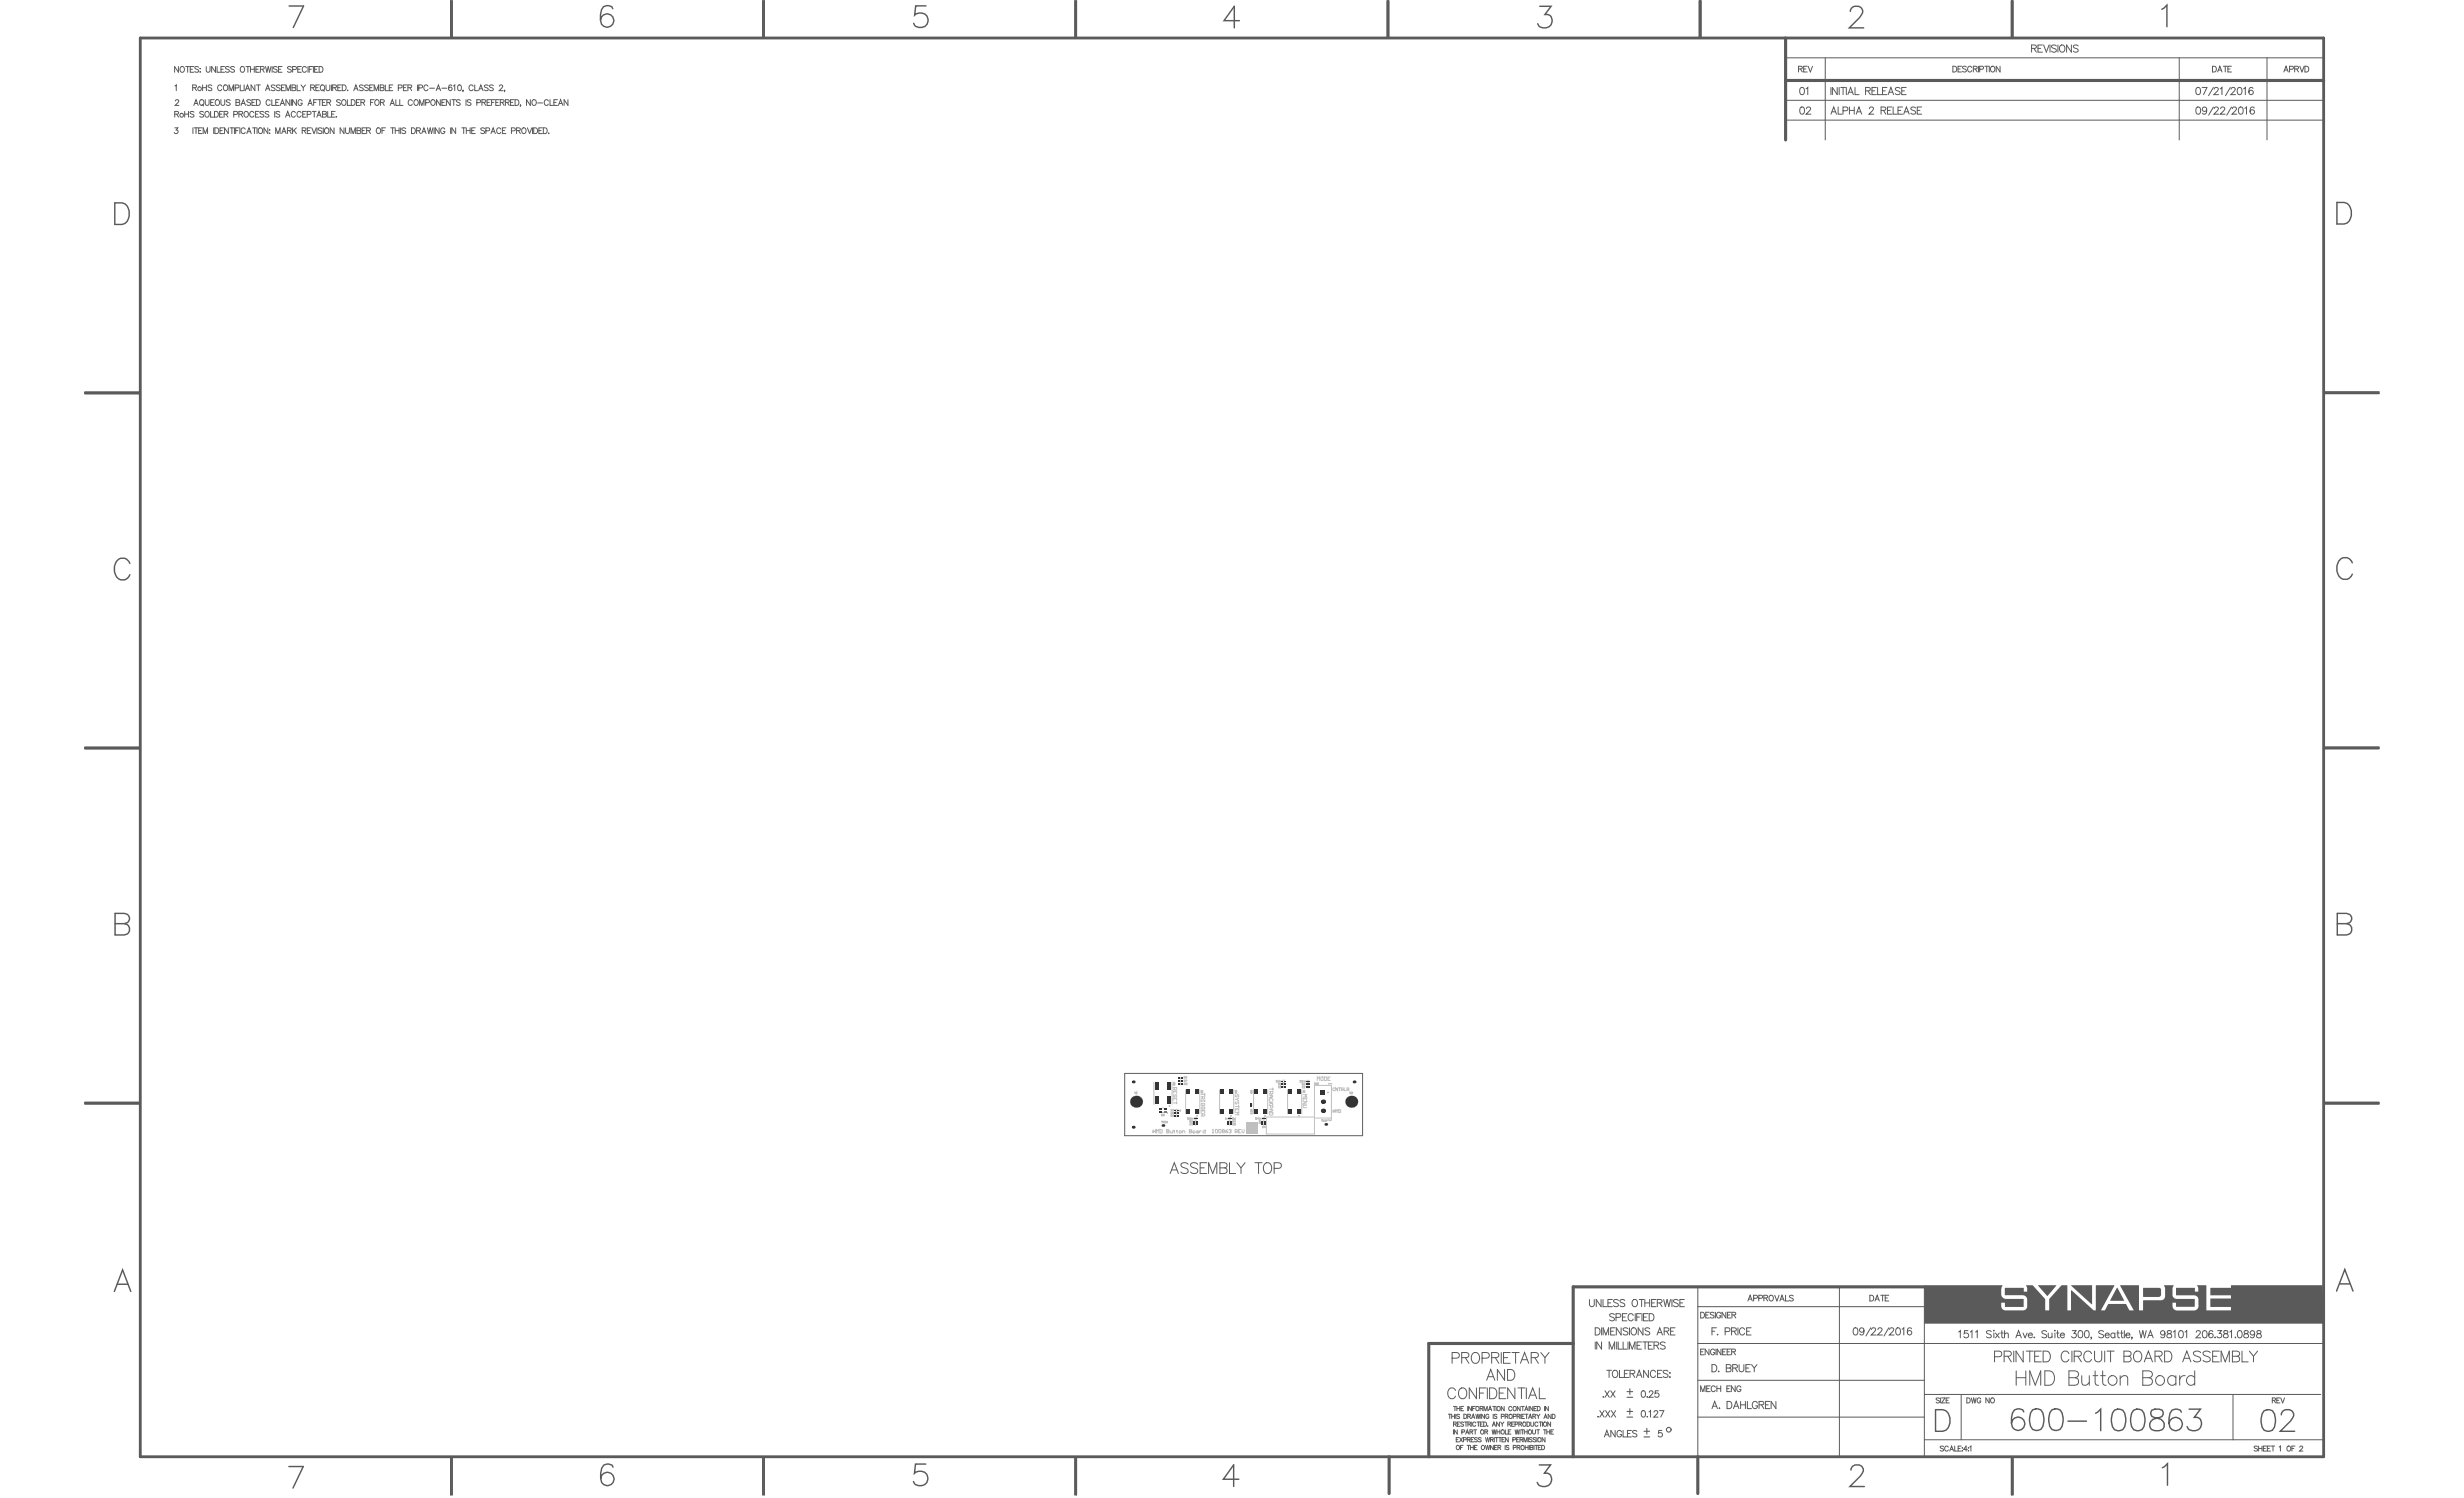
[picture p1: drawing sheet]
<svg xmlns="http://www.w3.org/2000/svg" width="2896mm" height="1761mm" viewBox="0 0 2896 1761" stroke-linecap="round" stroke-linejoin="round" font-family="sans-serif">
<path d="M1465 1320h13v13h-13z" fill="#c0c0c0"/>
<g fill="none" stroke="#c0c0c0" stroke-width="1.18">
<path d="M1356 1272v26M1377 1272v26M1379 1278h4v2l-2 1-1-3M1379 1272v2l1-2 1 1v1M1379 1274v2l1-1v-1h1v2M1380 1280l-1 1M1388 1266v2M1388 1270v2M1388 1273v2M1392 1267l1-1v-1h-1v2M1392 1271h1v-1l-1-1v2M1392 1274h1v-1h-1v2"/>
<path d="M1392 1267h1M1392 1271h1M1392 1274l1 1M1394 1269h1l-1 2M1394 1273a1 1 0 0 1 1 1 1 1 0 0 1 0 1h-1zM1394 1274h1M1395 1265l-1 1 1 1-1-1M1496 1279v3v-2h-4M1500 1270h1v2h-1zM1502 1270l1 2h-1M1503 1275l1-1v-1h-1v2M1503 1275h1"/>
<path d="M1504 1270l1 1-1 1zM1504 1277h-1v2l1-1M1505 1277v2M1505 1274v1M1505 1270v2M1507 1270h3M1507 1272h3M1508 1273v2M1508 1277v2M1528 1270h1v2h-1zM1530 1270h1l-1 2h1M1530 1275l2-1-1-1h-1v2"/>
<path d="M1531 1275h1M1532 1277h-2l1 2 1-1M1532 1277h2l-2 2h2M1533 1270l1 1-1 1zM1534 1274h-1v-1l1 1v1h-2M1534 1270v2M1536 1270h3M1536 1272h3M1537 1274v2M1537 1277v2M1545 1276h20v38h-20zM1546 1273h-1l1 1v1l-1-1"/>
<path d="M1547 1273v2l1-1v1v-2M1548 1270v-4l2 1 1-1v4M1549 1273l1 2h-1M1553 1266l2 1-1 3-2-1zM1557 1266l2 1v3h-2zM1561 1268h1M1562 1273v1h3l-1-1M1563 1266h-2v4h2M1569 1279h-2v2h2M1572 1279v3l-2-3v3M1573 1279h2h-1v3M1580 1279v3h2"/>
<path d="M1334 1286v-2h1v2M1336 1284l1 2h-1M1379 1285v-3h4v3M1379 1294v-3h4v3M1379 1287v2h2l1-2h1l-1 2M1381 1282v2M1381 1291v1M1383 1295v3v-2h-4M1393 1281v28M1410 1281v28M1412 1289h4l-1 3-2-1v-2M1412 1282v1l1-1v1"/>
<path d="M1413 1291l-1 1M1413 1284v1l-1-1v1M1414 1298v2h-2v-3h3h1l-1 3M1416 1285v3v-2h-4M1416 1293v2v-1h-4v-1v2M1433 1281v28M1450 1281v28M1452 1285h2l-1-1v1M1452 1292h2M1452 1282v1l1-1v1M1452 1287v2h2l1-2h1l-1 2M1452 1295v1v2l2-1 1-2 1 1-1 2"/>
<path d="M1456 1291l-2 1 2 2M1456 1299v3v-2h-4M1470 1299h2M1470 1282v1l1-1h1l-1 1M1470 1284v1h2l-1-1M1473 1281v28M1490 1281v28M1492 1283h4v2l-2 1-1-3M1492 1287h3l1 2-1 1h-3h2v-3M1492 1300h4v2h-2l-1-2M1493 1294l-1-1 1-2h2l1 1-1 2M1493 1284l-1 2"/>
<path d="M1496 1295h-4h1l3 3-2-2-2 2M1513 1281v28M1530 1281v28M1532 1284h1M1532 1287h4l-2 1 2 1h-4M1532 1295h4l-4 3h4M1532 1294v-3h4v3M1532 1282v1l1-1v1M1534 1291v1M1536 1299l-4 1v2h4M1577 1281l2-1-1-1h-1v3M1578 1281l1 1"/>
<path d="M1583 1281l2-1v-1h-2v3M1584 1281l1 1M1586 1286v-2h1h1v2M1588 1284h2l-2 2h2M1365 1318h1v2M1365 1310h1v2h-1zM1366 1308h1M1366 1302h1M1367 1319h1v-1h-1v2M1368 1310h-1v1h1v1l-1-1M1369 1318l1 2h-1M1372 1318l-1 1 1 1v-1h-1"/>
<path d="M1376 1304h2l-1 2h-1zM1376 1309h1l1-1-2-1v2M1377 1309h1M1377 1311h-1v1h1M1378 1304h2l-2 2M1379 1310l-1 1 1 1v-1h-1M1380 1307h-2v1h2l-1 1h-1M1381 1307h3M1381 1304h3M1383 1308v2M1383 1311v2M1386 1305v1"/>
<path d="M1386 1305h2v1zM1396 1314h1v2h-1zM1398 1314h1v2l-1-1M1398 1318h1l1-1h-2v2M1399 1318l1 1M1400 1317h2l-2 2h2M1401 1314l1 1-1 1zM1402 1314v2M1404 1316h3M1404 1314h3M1405 1317v2M1412 1308v-3h4v3"/>
<path d="M1412 1309h4v2l-2 1-1-3M1413 1311l-1 1M1414 1305v1M1414 1302v2l-2-1v-2h3l1 1-1 2M1441 1314l1 1-1 1zM1442 1314v2M1444 1316h3M1444 1314h3M1445 1317v2M1449 1319h1v-1l-1-1v2M1449 1314h1v2h-1zM1449 1319h1"/>
<path d="M1452 1307h4l-1 2 1 1h-4M1452 1306v-3h4v3M1452 1318h-1l1-1v2M1452 1314l-1 1 1 1v-1h-1M1454 1303v2M1470 1304h2l-1 2v-1v-1M1470 1306v1l1-1M1470 1308h1l1 1h-2zM1471 1305l-1 1M1476 1314h1v2h-1zM1479 1315h-1l1-1v2M1480 1317h2v1l-1 1-1-2"/>
<path d="M1480 1319v2l1-1v1v-2M1480 1318v1M1480 1314l2 1-2 1zM1482 1314v2M1484 1316h3M1484 1314h3M1485 1317v2M1492 1304h3l1 1-1 2h-3h2v-3M1492 1308h4v2l-3 1zM1544 1313h-56v20h57v-18M1553 1316h2h-1v2M1555 1318h1l1-1-2-1v2"/>
<path d="M1557 1317l1 1h-1M1559 1316h1l-1 2M1562 1315v2l1-1 1 1v-2M1567 1304v4v-2h2v-2v4M1570 1308v-4l1 1 1-1v4M1574 1304l2 1-1 3h-1zM1355 1328v4v-2h3v-2v4M1359 1332v-4l2 1 1-1v4M1363 1328h3l-1 4h-2zM1371 1328h3l-1 2h-2h3l-1 2h-2zM1375 1329l1 3h2v-3M1380 1328l-1 1h2h-1l1 3"/>
<path d="M1383 1328v1h1h-1l1 3M1387 1329l2 1-1 2-2-1zM1390 1332v-3l3 1v2M1398 1328h3l-1 2h-2h3l-1 2h-2zM1400 1321h-2l1 1h1M1400 1321h2l-1 1h-1M1403 1329l2 1-1 2-2-1zM1405 1321v2M1406 1329l2 1v2h-2v-1v-1h2M1410 1329v3v-2l2-1M1416 1328v4h-2v-2l2-1M1425 1328h1v4h-1"/>
<path d="M1429 1328h2l-1 4-2-1zM1433 1328h2l-1 4-2-1zM1437 1330h1M1437 1328h2l-1 4-2-1zM1443 1328l-3 2 1 2h1l1-2h-3M1444 1328h1h2l-1 2h1l-1 2-2-1M1445 1321v2M1450 1321h-1v1h1M1452 1330h2v-2h-2v4M1452 1321h-1v1h1v1l-1-1M1453 1330l1 2M1456 1330h1"/>
<path d="M1458 1328h-2v4h2M1460 1328v2l1 2 1-2v-2M1485 1324h-1v2l1-1M1485 1321v2M1487 1325h-1l1-1v2"/>
<circle cx="1374" cy="1300" r=".4"/>
<circle cx="1561" cy="1284" r=".4"/>
<circle cx="1372" cy="1308" r=".3"/>
<circle cx="1407" cy="1312" r=".4"/>
<circle cx="1447" cy="1312" r=".4"/>
<circle cx="1487" cy="1312" r=".4"/>
<circle cx="1527" cy="1312" r=".4"/>
</g>
<path d="M1322 1262h279v73h-279z" fill="none" stroke="#5a5a5a" stroke-width="1.18"/>
<g fill="#5a5a5a">
<path d="M2488 1514h1l7 15h-16z"/>
<path d="M2396 1511h21l-11 12z"/>
<path d="M2434 1511h25v22z"/>
<path d="M2519 1514h19l2 2v7l-3 1h-18z"/>
<path d="M2262 1511h91l-1 4v6a6 6 0 0 0 5 6h21v9h-21l-1-5h-4v4a5 5 0 0 0 6 5h20a5 5 0 0 0 5-5v-8a5 5 0 0 0-6-5h-21v-8h22l1 4h4l-1-4-1-3h8l15 16v13h4l1-13 14-16h7v29h4l1-23 26 23h2l1-29h21l-16 29h5l4-7h21l4 7h5l-16-29h22v29h5v-12h21a5 5 0 0 0 5-4v-10l-1-3h11l-2 3v9a5 5 0 0 0 5 4h21v9h-21l-1-5h-4v4a5 5 0 0 0 6 5h20a5 5 0 0 0 5-6v-7a5 5 0 0 0-5-4l-21-1v-8h21l1 4h4v-4l-2-3h11v29h29v-4h-24v-10h24v-3l-24-1v-8h24v-3h108l1 45h-469z"/>
</g>
<g fill="none" stroke="#5a5a5a" stroke-width="1.18">
<path d="M2388 57l5-1v-1v-1l-5-1v8M2391 57l2 4M2395 57h3M2400 53h-5v8h5M2402 53l3 8 3-8M2409 53v8M2417 54l-2-1-4 1 1 2 4 2 1 1v1l-2 1-4-1M2419 53v8M2422 53a4 4 0 0 1 5 4 4 4 0 0 1-5 4l-2-3 1-3zM2435 53v8l-6-8v8M2442 54l-2-1-3 1 1 2 4 2v1v1l-2 1-3-1M210 78v7l-5-7v7"/>
<path d="M213 79a3 3 0 0 1 4 3 3 3 0 0 1-4 3l-1-3zM218 78h5M221 78v7M228 78h-4v7h4M233 79l-1-1-3 1 1 2 3 2v1l-1 1-3-1M242 78v5l2 2 3-1v-6M253 78v7l-4-7v7M255 78v7h4M264 78h-4v7h4M270 79l-2-1-3 1 1 2 4 2v1l-2 1-3-1M276 79l-2-1-3 1 1 2 4 2v1l-2 1-3-1M284 79a3 3 0 0 1 4 3 3 3 0 0 1-4 3l-2-3z"/>
<path d="M289 78h5M291 78v7M294 78v7M299 78v7M305 78h-4v7h4M312 78l2 7 1-7 2 7 2-7M320 78v7M326 79l-2-1-3 1 1 2 4 2v1l-2 1-3-1M331 78h-4v7h4M342 79l-1-1-3 1 1 2 3 2v1l-1 1-3-1M354 78h-4v7h4M360 80a2.5 2.5 0 0 0-3-2 2.5 2.5 0 0 0-2 3v1a2.5 2.5 0 0 0 2 3 2.5 2.5 0 0 0 3-2"/>
<path d="M362 78v7M368 78h-5v7M368 78v7M374 78h-4v7h4M375 78h2a4 4 0 0 1 3 4 4 4 0 0 1-3 3h-2zM2100 68h-1h632M2124 78h-4v7h4M2125 78l3 7 2-7M2145 68v96M2295 78h2a4 4 0 0 1 3 3 4 4 0 0 1-3 4h-2zM2305 78h-4v7h4M2311 79l-2-1-2 1v1l4 3v1l-2 1-2-1"/>
<path d="M2317 79a2.5 2.5 0 0 0-2-1 2.5 2.5 0 0 0-2 2v2a2.5 2.5 0 0 0 2 3 2.5 2.5 0 0 0 2-2M2325 78v7M2333 78h4M2335 78v7M2338 78v7M2341 78a3 3 0 0 1 4 3 3 3 0 0 1-4 3l-2-2zM2351 78v7l-5-7v7M2561 68v96M2600 78h3a4 4 0 0 1 2 3 4 4 0 0 1-2 4h-3zM2613 78h5M2615 78v7M2623 78h-5v7h5"/>
<path d="M2664 68v96M2703 78l3 7 2-7M2709 78h2a4 4 0 0 1 3 3 4 4 0 0 1-3 4h-2zM224 81h2M235 80v1zM235 84v1zM238 100v7M243 100v7M260 81h2M282 100v7h4M287 100v7M294 81h5"/>
<path d="M300 100v7l-5-7v7M301 81h2M301 100h5M304 100v7M306 81h4v-2l-4-1v7M308 81l3 4M327 81h3M335 100h-4v7h4M344 82l4-1v-2l-4-1v7M349 100v7h4M350 81h3M354 100l2 3v4"/>
<path d="M359 100l-3 3M363 81h3M370 81h2M375 100h-4v7h4M383 100v5l2 2 2-1 1-6M390 100v7M401 100h-4v7h4M402 100h3a4 4 0 0 1 2 3 4 4 0 0 1-2 4h-3zM439 100h-5v7h5M453 100v7h4M462 100h-5v7h5M478 100h-4v7h4"/>
<path d="M491 100v7M558 100v7h4M2114 81h4v-2l-4-1v7M2116 81l2 4M2120 81h2M2301 81h3M2319 81h4v-2l-4-1v7M2322 81l2 4M2327 81h4v-2l-4-1v7M2606 85l3-7 3 7M2607 82h4M2618 81h3"/>
<path d="M2684 85l3-7 2 7M2685 82h3M2691 81h4v-2l-4-1v7M2697 81h4v-2l-4-1v7M2699 81l2 4M206 101l1-1v7M206 119l1-2 3 1-1 3-3 3h4M226 103h4l1-3h-5v7M229 103l2 4M235 118l1-1a3 3 0 0 1 4 4 3 3 0 0 1-4 3l-1-3zM238 103h5M241 117v5l2 2 2-1 1-6"/>
<path d="M249 101l-2-1-3 1 1 1 4 3v1l-2 1-3-1M252 117h-4v7h4M254 118v-1a3 3 0 0 1 4 4 3 3 0 0 1-4 3l-1-3zM260 117v5l2 2 2-1v-6M261 101a2.5 2.5 0 0 0-3-1 2.5 2.5 0 0 0-2 2v2a2.5 2.5 0 0 0 2 3 2.5 2.5 0 0 0 3-2M264 100a3 3 0 0 1 4 3 3 3 0 0 1-4 3l-1-2zM269 107v-7l3 7 2-7v7M271 118l-2-1-3 1 1 2 4 2v1l-2 1-3-1M276 103h4l1-3h-5v7M288 107l3-7 2 7M289 104h4M295 118l-2-1-3 1 1 2 4 2v1l-2 1-3-1"/>
<path d="M300 117h-4v7h4M301 117h3a4 4 0 0 1 2 4 4 4 0 0 1-2 3h-3zM312 107l3-7 2 7M313 104h3M318 119a2.5 2.5 0 0 0-3-2 2.5 2.5 0 0 0-2 3v1a2.5 2.5 0 0 0 2 3 2.5 2.5 0 0 0 3-2M319 117v7h4M323 101l-1-1-3 1v1l4 3v1l-1 1-3-1M328 117h-4v7h4M329 101l-1-1-3 1v1l4 3v1l-1 1-3-1M331 103h2M336 107v-7l3 7 2-7v7M341 117v7l-5-7v7"/>
<path d="M342 117v7M346 103l1-1v-2h-4v7h3l2-2-1-1-4-1M348 117v7l-4-7v7M355 119a2.5 2.5 0 0 0-3-2 2.5 2.5 0 0 0-2 3v1a2.4 2.4 0 0 0 3 3 2.4 2.4 0 0 0 2-3h-2M365 103h4v-3h-4v7M367 103l3 4M371 103h3M373 117h-4v7M374 117h4M376 117v7M378 100a3 3 0 0 1 4 3 3 3 0 0 1-4 3l-2-2zM379 105l2 2"/>
<path d="M383 117h-4v7h4M391 103h4v-3h-4v7M393 103l2 4M397 103h3M400 118l-2-1-2 1v2l4 2v1l-2 1-2-1M402 118l1-1a3 3 0 0 1 4 4 3 3 0 0 1-4 3l-1-3zM408 117v7h4M409 106v1zM413 117h2a4 4 0 0 1 2 4 4 4 0 0 1-2 3h-2zM416 107l2-7 3 7M417 104h3M423 117h-4v7h4"/>
<path d="M427 101l-2-1-3 1 1 1 4 3v1l-2 1-3-1M433 101l-2-1-3 1 1 1 4 3v1l-2 1-3-1M434 103h3M440 117h-4v7M440 107v-7l2 7 3-7v7M441 118l1-1a3 3 0 0 1 4 4 3 3 0 0 1-4 3l-2-3zM450 103l1-1v-2h-4v7h3l1-2v-1l-4-1M457 103h3M465 117v7h4M468 103h4v-3h-4v7M470 117v7h4M474 103h3"/>
<path d="M479 103h4l1-3h-5v7M482 103l2 4M485 119a2.5 2.5 0 0 0-3-2 2.5 2.5 0 0 0-2 3v1a2.5 2.5 0 0 0 2 3 2.5 2.5 0 0 0 3-2M487 118l1-1a3 3 0 0 1 4 4 3 3 0 0 1-4 3l-2-3zM492 103h4v-3h-4v7M503 101a2.5 2.5 0 0 0-3-1 2.5 2.5 0 0 0-2 2v2a2.5 2.5 0 0 0 2 3 2.5 2.5 0 0 0 3-2M505 104h6M507 118l1-1a3 3 0 0 1 4 4 3 3 0 0 1-4 3l-2-3zM513 107l2-7 3 7M514 104h3M517 117l1 7-5-7v7M519 104h6"/>
<path d="M524 117h-5v7h5M529 117v7l-4-7v7M531 117h5M531 101v-1a3 3 0 0 0-4 3 3 3 0 0 0 2 4 2.1 2.1 0 0 0 2-2 2.1 2.1 0 0 0-2-3 2.1 2.1 0 0 0-2 2M533 101l1-1v7M533 117v7M539 100a3 3 0 0 1 4 3 3 3 0 0 1-3 4l-2-2v-2zM541 118l-2-1-3 1 1 2 4 2v1l-2 1-3-1M544 106v2M548 117v7M554 118l-2-1-3 1 1 2 4 2v1l-2 1-3-1M556 101a2.5 2.5 0 0 0-3-1 2.5 2.5 0 0 0-2 2v2a2.5 2.5 0 0 0 2 3 2.5 2.5 0 0 0 3-2"/>
<path d="M563 107l2-7 3 7M564 104h3M574 101l-2-1-3 1 1 1 4 3v1l-2 1-3-1M577 117h-5v7h5M580 101l-2-1-3 1 1 1 4 3v1l-2 1-3-1M582 117h-4v7M587 117h-4v7h4M587 101l1-1 3 1-1 2-3 4h4M593 106v2M604 117h-4v7h4M605 117h3a4 4 0 0 1 2 4 4 4 0 0 1-2 3h-3zM623 117v7l-4-7v7"/>
<path d="M626 118v-1a3 3 0 0 1 4 4 3 3 0 0 1-4 3l-1-3zM644 119a2.5 2.5 0 0 0-2-2 2.5 2.5 0 0 0-2 3v1a2.5 2.5 0 0 0 2 3 2.5 2.5 0 0 0 2-2M646 117v7h4M655 117h-4v7h4M668 117v7l-5-7v7M2100 118h-1h632M2116 103a2.7 2.7 0 0 1 4 1l1 2a4 4 0 0 1-3 5 5 5 0 0 1-2-8zM2123 104l2-1v8M2152 103v8M2159 103v8l-5-8v8M2162 103v8M2163 103h6"/>
<path d="M2166 103v8M2170 103v8M2172 111l3-8 3 8M2173 108h4M2180 103v8h5M2193 107l4-1 1-1v-1l-5-1v8M2195 107l3 4M2200 107h3M2205 103h-5v8h5M2207 103v8h5M2213 107h3M2218 103h-5v8h5"/>
<path d="M2219 111l3-8 4 8M2220 108h4M2233 104l-2-1-3 1v2l4 2 1 1v1l-2 1-3-1M2235 107h3M2240 103h-5v8h5M2582 103a2.7 2.7 0 0 1 4 1v2a4 4 0 0 1-3 5 5 5 0 0 1-1-8zM2588 103h6l-4 8M2601 103l-5 9M2602 105l2-2h2l1 1-1 3-4 4h6M2609 104l2-1v8M2621 103l-5 9M2622 105l2-2h1l2 1-1 3-4 4h6"/>
<path d="M2631 103a2.7 2.7 0 0 1 4 1v2a4 4 0 0 1-3 5 5 5 0 0 1-1-8zM2637 104l2-1v8M2648 104v-1a2.7 2.7 0 0 0-4 1 5 5 0 0 0 2 7 2.6 2.6 0 0 0 2-2 2.6 2.6 0 0 0-2-3 2.6 2.6 0 0 0-3 2M205 134h4l1-2-5-1v7M208 134l2 4M217 131v7M217 134h5M222 131v7M228 124l2-7 3 7M228 132l-2-1-3 1 1 2 4 2v1l-2 1-3-1M229 122h3M237 123l2 2"/>
<path d="M239 132l-1-1-3 1v2l4 2v1l-1 1-3-1M241 132l1-1a3 3 0 0 1 4 3 3 3 0 0 1-4 3l-1-2zM247 131v7h4M248 120h2M252 131h2a4 4 0 0 1 3 3 4 4 0 0 1-3 4h-2zM258 134h3M262 131h-4v7h4M263 134h4l1-2-5-1v7M266 134l2 4M275 134h4v-2l-4-1v7M280 120h2v-2l-5-1v7h3l2-1v-2l-5-1M281 134h4v-2l-4-1v7"/>
<path d="M283 134l2 4M283 124l3-7 3 7M284 122h4M287 132l1-1a3 3 0 0 1 4 3 3 3 0 0 1-4 3l-1-2zM296 120h3M298 133a2.5 2.5 0 0 0-3-2 2.5 2.5 0 0 0-2 3v1a2.5 2.5 0 0 0 2 3 2.5 2.5 0 0 0 3-2M300 134h3M304 131h-4v7h4M310 132l-2-1-2 1v2l4 2v1l-2 1-2-1M316 132l-2-1-2 1v2l4 2v1l-2 1-2-1M323 131v7M324 120h3"/>
<path d="M329 132l-2-1-3 1 1 2 4 2v1l-2 1-3-1M329 124l3-7 3 7M330 122h4M336 138l2-7 3 7M337 135h3M347 133a2.5 2.5 0 0 0-3-2 2.5 2.5 0 0 0-2 3v1a2.5 2.5 0 0 0 2 3 2.5 2.5 0 0 0 3-2M354 133a2.5 2.5 0 0 0-3-2 2.5 2.5 0 0 0-2 3v1a2.5 2.5 0 0 0 2 3 2.5 2.5 0 0 0 3-2M356 134h2M360 131h-4v7h4M361 134h4v-2l-4-1v7M362 124l2-7 3 7M363 122h3"/>
<path d="M367 131h5M369 120h2M369 131v7M372 138l3-7 3 7M373 135h4M379 120h2M379 134h3l2 1-1 2-4 1v-7l4 1v2h-1M384 120h4v-2l-4-1v7M385 131v7h4M386 120l3 4M390 134h2M394 131h-4v7h4"/>
<path d="M395 137v1zM419 120h2M424 120h4v-2l-4-1v7M426 120l3 4M436 120h2M447 120h4v-2l-4-1v7M449 120l3 4M459 124l2-7 3 7M459 122h4M493 124v-7l3 7 2-7v7M500 121l4-1v-2l-4-1v7M519 120h3"/>
<path d="M560 121l4-1 1-2-5-1v7M566 120h4l1-2-5-1v7M569 120l2 4M572 120h3M578 120h2M583 120h2M588 120h4v-2l-4-1v7M590 120l3 4M594 120h4v-2l-4-1v7M596 120l3 4M600 120h3M612 124h-1h1l-1 1"/>
<path d="M632 121h6M651 120h3M656 124l3-7 2 7M657 122h3M2116 126a2.7 2.7 0 0 1 4 1l1 2a4 4 0 0 1-3 5 5 5 0 0 1-2-8zM2123 128l2-2h1l2 1-1 3-4 4h5M2152 134l3-8 3 8M2153 131h4M2160 126v8h5M2166 130h5l1-1-1-2-5-1v8M2174 126v8M2174 130h5"/>
<path d="M2179 126v8M2182 134l3-8 3 8M2183 131h4M2197 128l2-2h1l2 1-1 3-4 4h5M2211 130l5-1v-1v-1l-5-1v8M2214 130l2 4M2218 130h4M2224 126h-6v8h6M2225 126v8h5M2231 130h3M2236 126h-5v8h5M2237 134l4-8 3 8"/>
<path d="M2239 131h4M2251 127l-2-1-3 1 1 2 4 2v1v1l-2 1-3-1M2253 130h4M2259 126h-6v8h6M2582 126a2.7 2.7 0 0 1 4 1v2a4 4 0 0 1-3 5 5 5 0 0 1-1-8zM2594 129a2.6 2.6 0 0 1-4 2 2.6 2.6 0 0 1-1-4 2.6 2.6 0 0 1 4 0l1 2a4 4 0 0 1-4 5l-1-1M2601 126l-5 9M2602 128l2-2h2l1 1-1 3-4 4h6M2610 128l2-2h1l2 1-1 3-4 4h5M2623 126l-6 9M2624 128l1-2h2l2 1-2 3-4 4h6M2632 126a2.7 2.7 0 0 1 4 1v2a4 4 0 0 1-3 5 5 5 0 0 1-1-8z"/>
<path d="M2638 127l2-1v8M2649 127v-1a2.7 2.7 0 0 0-4 1 5 5 0 0 0 2 7 2.6 2.6 0 0 0 3-2 2.6 2.6 0 0 0-3-3 2.6 2.6 0 0 0-2 2M205 150h4l-2 3a2.2 2.2 0 0 1 2 3 2.2 2.2 0 0 1-4 0M227 150v7M228 150h5M230 150v7M233 153h3M238 150h-5v7h5M239 157v-7l2 7 3-7v7M251 150v7M253 150h2a4 4 0 0 1 2 4 4 4 0 0 1-2 3h-2zM259 153h2"/>
<path d="M263 150h-4v7h4M268 150v7l-4-7v7M270 150h5M273 150v7M276 150v7M277 153h3M281 150h-4v7M282 150v7M288 152a2.5 2.5 0 0 0-3-2 2.5 2.5 0 0 0-2 3v1a2.5 2.5 0 0 0 2 3 2.5 2.5 0 0 0 3-2M290 157l3-7 2 7M291 155h3M297 150h4"/>
<path d="M299 150v7M302 150v7M305 151a3 3 0 0 1 4 3 3 3 0 0 1-4 3l-1-3zM315 150v7l-5-7v7M317 153h.1M317 156v1zM324 157v-7l3 7 2-7v7M331 157l3-7 2 7M332 155h3M338 153h4v-2l-4-1v7M340 153l2 4M344 150v7"/>
<path d="M345 153l3 4M348 150l-4 5M355 153h4v-2l-4-1v7M357 153l3 4M361 153h3M365 150h-4v7h4M367 150l2 7 3-7M373 150v7M378 151l-1-1-3 1 1 2 3 2v1l-1 1-3-1M380 150v7M383 151a3 3 0 0 1 4 3 3 3 0 0 1-4 3l-2-3zM393 150v7l-5-7v7"/>
<path d="M404 150v7l-4-7v7M406 150v5l2 2 2-1 1-6M413 157v-7l2 7 3-7v7M420 153h2l2 2-1 2h-3v-7l4 1v1l-2 1M426 153h2M430 150h-4v7h4M431 153h4v-2l-4-1v7M433 153l2 4M444 151a3 3 0 0 1 3 3 3 3 0 0 1-3 3l-2-3zM449 153h3M453 150h-4v7M459 150h5"/>
<path d="M461 150v7M465 153h4M465 150v7M469 150v7M471 150v7M477 151l-2-1-3 1 1 2 4 2v1l-2 1-3-1M484 150h2a4 4 0 0 1 2 4 4 4 0 0 1-2 3h-2zM490 153h4v-2l-4-1v7M492 153l2 4M496 157l2-7 3 7M497 155h3M502 150l2 7 2-7 1 7 2-7"/>
<path d="M510 150v7M516 150v7l-4-7v7M523 152a2.5 2.5 0 0 0-3-2 2.5 2.5 0 0 0-2 3v1a2.4 2.4 0 0 0 2 3 2.4 2.4 0 0 0 3-3h-2M530 150v7M536 150v7l-5-7v7M543 150h4M545 150v7M548 153h5M548 150v7M553 150v7M554 153h3M559 150h-5v7h5"/>
<path d="M570 151l-2-1-3 1 1 2 4 2v1l-2 1-3-1M571 154l4-1v-2l-4-1v7M577 157l3-7 2 7M578 155h3M589 152a2.5 2.5 0 0 0-3-2 2.5 2.5 0 0 0-2 3v1a2.5 2.5 0 0 0 2 3 2.5 2.5 0 0 0 3-2M590 153h3M595 150h-5v7h5M601 154l4-1v-2l-4-1v7M607 153h4v-2l-4-1v7M609 153l3 4M614 151a3 3 0 0 1 4 3 3 3 0 0 1-4 3l-1-3zM620 150l2 7 3-7"/>
<path d="M626 150v7M627 150h3a4 4 0 0 1 2 4 4 4 0 0 1-2 3h-3zM633 153h3M637 150h-4v7h4M639 150h2a4 4 0 0 1 2 4 4 4 0 0 1-2 3h-2zM645 156v1zM2099 141h632M1375 1379l5-12 5 12M1377 1375h6M1396 1368a5 5 0 0 0-4-2 5 5 0 0 0-4 4l1 1 5 2a3 3 0 0 1 2 3 3 3 0 0 1-1 3 6 6 0 0 1-7-2M1408 1368a5 5 0 0 0-5-2 5 5 0 0 0-4 4l1 1 5 2a3 3 0 0 1 3 3 3 3 0 0 1-2 3 6 6 0 0 1-7-2M1411 1373h4"/>
<path d="M1418 1367h-7v12h7M1420 1379v-12l5 12 5-12v12M1434 1373h5a3 3 0 0 1 3 3 3 3 0 0 1-3 3h-5v-12h7a2.9 2.9 0 0 1 0 5l-2 1M1445 1367v12h7M1454 1367l5 6v6M1463 1367l-4 6M1475 1367h8M1479 1367v12M1486 1368a5 5 0 0 1 5-1 5 5 0 0 1 4 4 6 6 0 0 1-2 6 6 6 0 0 1-6 2 8 8 0 0 1-1-11zM1498 1373h5a3 3 0 0 0 3-3 3 3 0 0 0-3-3h-5v12M1995 1513v199M2162 1513v199"/>
<path d="M2262 1513v199M1868 1527v6a2.8 2.8 0 0 0 3 3 2.8 2.8 0 0 0 3-3v-6M1882 1527v9l-6-9v9M1884 1527v9h5M1890 1531h3M1895 1527h-5v9h5M1902 1529l-2-2-4 2 1 2 4 1 1 1v2l-2 1-4-1M1910 1529l-2-2-4 2 1 2 4 1 1 1v2l-2 1-4-1M1919 1529l1-1a4 4 0 0 1 5 4 4 4 0 0 1-5 3l-2-2zM1927 1527h5M1929 1527v9M1933 1531h6"/>
<path d="M1933 1527v9M1939 1527v9M1941 1531h3M1946 1527h-5v9h5M1948 1531h5v-1v-2l-5-1v9M1951 1531l2 5M1955 1527l2 9 2-9 2 9 2-9M1965 1527v9M1972 1529l-2-2-3 2 1 2 4 1v1v2l-2 1-3-1M1974 1531h4M1980 1527h-6v9h6M1995 1536h267"/>
<path d="M2054 1529l3-7 2 7M2055 1527h4M2061 1526h4v-3l-4-1v7M2067 1526h4v-3l-4-1v7M2073 1526l4-1v-2l-4-1v7M2075 1526l3 3M2080 1523a3 3 0 0 1 4 3 3 3 0 0 1-4 3l-1-2zM2086 1522l2 7 3-7M2092 1529l2-7 3 7M2093 1527h3M2099 1522v7h3M2108 1523l-2-1-3 1 1 2 4 2v1l-2 1-3-1"/>
<path d="M2198 1522h2a4 4 0 0 1 2 4 4 4 0 0 1-2 3h-2zM2204 1529l2-7 3 7M2205 1527h3M2210 1522h5M2213 1522v7M2216 1526h2M2220 1522h-4v7h4M1897 1545l-2-1-3 1 1 2 4 2v1v1l-2 1-3-1M1899 1548h5l1-1v-2l-6-1v8M1907 1548h3M1912 1544h-5v8h5M1920 1546a3 3 0 0 0-4-2 3 3 0 0 0-3 3v2a3 3 0 0 0 3 3 3 3 0 0 0 4-2"/>
<path d="M1922 1544v8M1924 1548h3M1929 1544h-5v8M1930 1544v8M1932 1548h3M1937 1544h-5v8h5M1938 1544h3a5 5 0 0 1 3 4 5 5 0 0 1-3 4h-3zM1999 1542h2a4 4 0 0 1 2 4 4 4 0 0 1-2 3h-2zM2005 1546h2M2009 1542h-4v7h4M2015 1543l-2-1-3 1 1 2 4 2v1l-2 1-3-1M2016 1542v7"/>
<path d="M2022 1544a2.5 2.5 0 0 0-2-2 2.5 2.5 0 0 0-2 3v2a2.4 2.4 0 0 0 2 2 2.4 2.4 0 0 0 2-2h-1M2028 1542v7l-4-7v7M2030 1546h3M2034 1542h-4v7h4M2036 1546l3-1 1-2-4-1v7M2038 1546l2 3M1875 1561h3a5 5 0 0 1 3 4 5 5 0 0 1-3 4h-3zM1875 1577v9M1882 1577v9l-5-9v9M1882 1561v8M1884 1569v-8l3 8 4-8v8M1893 1565h3"/>
<path d="M1898 1561h-5v8h5M1900 1577v9M1902 1577v9h5M1905 1561v8l-5-8v8M1908 1577v9h4M1913 1562l-2-1-3 1v2l4 1 1 2v1l-2 1-3-1M1913 1577v9M1915 1561v8M1918 1562l1-1a4 4 0 0 1 5 4 4 4 0 0 1-5 4l-2-3zM1929 1577h-5v9h5M1931 1577h5M1931 1561v8l-6-8v8"/>
<path d="M1933 1577v9M1939 1562l-2-1-4 1 1 2 4 1 1 2v1l-2 1-4-1M1943 1577h-6v9h6M1947 1569l4-8 3 8M1949 1566h4M1956 1565l5-1 1-1-1-2h-5v8M1957 1579l-2-2-4 2 1 2 4 1 1 1v2l-2 1-4-1M1959 1565l3 4M1963 1565h4M1969 1561h-6v8h6M1995 1579h736M2012 1565h3"/>
<path d="M2017 1561h-5v8M2019 1568v1zM2028 1565h4l1-2v-2h-5v8M2035 1565l5-1 1-1-1-2h-5v8M2038 1565l3 4M2043 1561v8M2050 1563a3 3 0 0 0-3-2 3 3 0 0 0-3 3v2a3 3 0 0 0 3 3 3 3 0 0 0 3-2M2053 1565h3M2058 1561h-5v8h5M2179 1561a2.7 2.7 0 0 1 4 1l1 2a4 4 0 0 1-4 5 5 5 0 0 1-1-8zM2191 1563a2.6 2.6 0 0 1-4 3 2.6 2.6 0 0 1-1-4 2.6 2.6 0 0 1 4 0l1 1a4 4 0 0 1-3 6l-2-1M2199 1561l-6 9"/>
<path d="M2200 1563l1-2h2l1 1-1 3-4 4h6M2207 1563l2-2h1l2 1-1 3-4 4h5M2220 1561l-6 9M2221 1563l1-2h2l2 1-2 3-4 4h6M2229 1561a2.7 2.7 0 0 1 4 1l1 2a4 4 0 0 1-4 5 5 5 0 0 1-1-8zM2236 1562l2-1v8M2247 1562l-1-1a2.7 2.7 0 0 0-4 1 5 5 0 0 0 2 7 2.6 2.6 0 0 0 3-2 2.6 2.6 0 0 0-2-3 2.6 2.6 0 0 0-3 2M2302 1566l2-2v8M2313 1564h-4v4a3 3 0 0 1 4 0 3 3 0 0 1-1 4 3 3 0 0 1-4-1M2316 1566l2-2v8M2322 1566l2-2v8M2340 1565l-2-1-3 1 1 2 4 2v1v1l-2 1-3-1"/>
<path d="M2343 1564h.1M2343 1567v5M2345 1567l5 5M2350 1567l-5 5M2352 1567h2M2353 1564v7v1h2M2356 1568l2-1h2v5M2356 1564v8M2369 1572l3-8 4 8M2370 1570h4M2378 1567l2 5 2-5M2384 1569h5a2.7 2.7 0 0 0-3-2 2.7 2.7 0 0 0-3 3 2.7 2.7 0 0 0 3 2l3-1"/>
<path d="M2391 1572h.1M2405 1565l-2-1-3 1 1 2 4 2v1v1l-2 1-3-1M2407 1567l1 5h2l2-1M2412 1567v5M2415 1567v5M2415 1564h.1M2417 1567h3M2418 1564v7l1 1h1M2421 1569h5a2.7 2.7 0 0 0-3-2 2.7 2.7 0 0 0-2 3 2.7 2.7 0 0 0 2 2l3-1M2436 1564h4l-2 3a2.8 2.8 0 0 1 2 5 2.8 2.8 0 0 1-5-1M2443 1564a2.7 2.7 0 0 1 5 2v2a4 4 0 0 1-3 4 5 5 0 0 1-2-8zM2451 1564a2.7 2.7 0 0 1 4 2v2a4 4 0 0 1-3 4 5 5 0 0 1-1-8z"/>
<path d="M2458 1572h-1h1l-1 2M2472 1565l-2-1-3 1v2l4 2 1 1v1l-2 1-3-1M2474 1569h5a2.7 2.7 0 0 0-3-2 2.7 2.7 0 0 0-2 3 2.7 2.7 0 0 0 2 2l3-1M2486 1568a2.7 2.7 0 0 0-4 0 2.7 2.7 0 0 0 0 4 2.7 2.7 0 0 0 4-1M2486 1567v5M2488 1567h3M2489 1564v7v1h2M2492 1567h3M2494 1564v7v1h2M2497 1564v8M2499 1569h4a2.7 2.7 0 0 0-3-2 2.7 2.7 0 0 0-2 3 2.7 2.7 0 0 0 3 2l2-1M2506 1572h-1h1l-1 2"/>
<path d="M2514 1564l2 8 2-8 2 8 3-8M2524 1572l3-8 4 8M2525 1570h4M2544 1567a2.6 2.6 0 0 1-3 2 2.6 2.6 0 0 1-1-4 2.6 2.6 0 0 1 4 0v2a4 4 0 0 1-3 5l-1-1M2548 1564v3l2 1a2.4 2.4 0 0 1 2 2 2.4 2.4 0 0 1-2 2h-2l-1-1a4 4 0 0 1 5-4v-2a3 3 0 0 0-4-1zM2554 1566l2-2v8M2562 1564a2.7 2.7 0 0 1 4 2v2a4 4 0 0 1-3 4 5 5 0 0 1-1-8zM2568 1566l2-2v8M2581 1566l2-2h1l2 2-1 2-4 4h5M2590 1564a2.7 2.7 0 0 1 4 2v2a4 4 0 0 1-3 4 5 5 0 0 1-1-8zM2601 1565l-1-1a2.7 2.7 0 0 0-4 2 5 5 0 0 0 2 6 2.6 2.6 0 0 0 3-2 2.6 2.6 0 0 0-2-3 2.6 2.6 0 0 0-3 3M2603 1572h1z"/>
<path d="M2606 1564h5l-3 3a2.9 2.9 0 0 1 3 5 2.8 2.8 0 0 1-5-1M2614 1564v3l2 1a2.4 2.4 0 0 1 3 2 2.4 2.4 0 0 1-2 2h-3l-1-1a4 4 0 0 1 5-4v-2a3 3 0 0 0-4-1zM2621 1566l2-2v8M2627 1572h.1M2631 1564a2.7 2.7 0 0 1 4 2v2a4 4 0 0 1-3 4 5 5 0 0 1-1-8zM2638 1564v3l2 1a2.4 2.4 0 0 1 3 2 2.4 2.4 0 0 1-2 2h-3l-1-1a4 4 0 0 1 5-4v-2a3 3 0 0 0-4-1zM2650 1567a2.6 2.6 0 0 1-4 2 2.6 2.6 0 0 1-1-4 2.6 2.6 0 0 1 4 0l1 2a4 4 0 0 1-3 5l-2-1M2653 1564v3l2 1a2.4 2.4 0 0 1 3 2 2.4 2.4 0 0 1-2 2h-3l-1-1a4 4 0 0 1 5-4v-2a3 3 0 0 0-4-1zM1707 1596h5a3 3 0 0 0 3-3 3 3 0 0 0-3-3h-5v12M1718 1596l7-1a2.9 2.9 0 0 0 0-5h-7v12M1722 1596l4 6M1730 1592a5 5 0 0 1 6-2 5 5 0 0 1 3 5 6 6 0 0 1-1 6 6 6 0 0 1-6 1 8 8 0 0 1-2-10z"/>
<path d="M1742 1596h5a3 3 0 0 0 3-3 3 3 0 0 0-3-3h-5v12M1753 1596l7-1a2.9 2.9 0 0 0 0-5h-7v12M1757 1596l5 6M1764 1590v12M1767 1596h5M1775 1590h-8v12h8M1777 1590h9M1781 1590v12M1789 1598h6M1800 1596l7-1a2.9 2.9 0 0 0 0-5h-7v12M1804 1596l4 6M1811 1590l5 6v6"/>
<path d="M1821 1590l-5 6M1891 1586v-9l3 9 4-9v9M1915 1586v-9l3 9 4-9v9M1924 1581h3M1937 1581h4M1944 1581h5l1-1-1-2-5-1v9M1947 1581l3 5M1999 1589h2M2003 1586h-4v6h4M2009 1586v6l-5-6v6M2015 1587a2.5 2.5 0 0 0-3-1 2.5 2.5 0 0 0-2 2v2a2.4 2.4 0 0 0 3 2 2.4 2.4 0 0 0 2-2h-1M2017 1586v6"/>
<path d="M2023 1586v6l-5-6v6M2025 1589h2M2029 1586h-4v6h4M2030 1589h2M2034 1586h-4v6h4M2035 1589h4v-3h-4v6M2037 1589l3 3M2344 1595h6a3 3 0 0 0 3-4 3 3 0 0 0-3-3h-6v13M2355 1594l8-1a2.9 2.9 0 0 0 0-4l-8-1v13M2360 1594l4 7M2367 1588v13M2378 1588v13l-9-13v13"/>
<path d="M2381 1588h9M2386 1588v13M2391 1594h5M2399 1588h-8v13h8M2401 1588h5a7 7 0 0 1 4 6 7 7 0 0 1-4 7h-5zM2432 1591a5 5 0 0 0-6-3 5 5 0 0 0-3 5 6 6 0 0 0 1 6 6 6 0 0 0 6 1l2-2M2435 1588v13M2438 1594l7-1a2.9 2.9 0 0 0 0-4l-7-1v13M2442 1594l4 7M2458 1591a5 5 0 0 0-5-3 5 5 0 0 0-4 5 6 6 0 0 0 1 6 6 6 0 0 0 6 1l2-2M2462 1588v9a4 4 0 0 0 4 4 4 4 0 0 0 4-4v-9M2474 1588v13"/>
<path d="M2476 1588h9M2481 1588v13M2496 1594h6a3 3 0 0 1 3 3 3 3 0 0 1-3 4h-6v-13l8 1a2.9 2.9 0 0 1 0 4l-2 1M2509 1590a5 5 0 0 1 5-2 5 5 0 0 1 3 5 6 6 0 0 1-1 6 6 6 0 0 1-6 1 8 8 0 0 1-1-10zM2522 1597h6M2533 1594l7-1a2.9 2.9 0 0 0 0-4l-7-1v13M2537 1594l4 7M2544 1588h4a7 7 0 0 1 5 6 7 7 0 0 1-5 7h-4zM2567 1597h6M2586 1590a5 5 0 0 0-4-2 5 5 0 0 0-4 3l1 2 5 2a3 3 0 0 1 2 2 3 3 0 0 1-1 3 6 6 0 0 1-7-1M2598 1590a5 5 0 0 0-5-2 5 5 0 0 0-4 3l1 2 5 2a3 3 0 0 1 3 2 3 3 0 0 1-2 3 6 6 0 0 1-7-1M2601 1594h4"/>
<path d="M2608 1588h-7v13h7M2624 1594h5a3 3 0 0 1 3 3 3 3 0 0 1-3 4h-5v-13l7 1a2.9 2.9 0 0 1 0 4l-2 1M2635 1588v13h7M2644 1588l5 6v7M2653 1588l-4 6M1749 1618h6M1768 1610v12l-8-12v12M1772 1610h4a7 7 0 0 1 4 6 7 7 0 0 1-4 6h-4zM1787 1602l5-12 5 12M1888 1611h6M1891 1611v8M1897 1611a4 4 0 0 1 5 4 4 4 0 0 1-5 4l-2-3v-3z"/>
<path d="M1903 1611v8h5M1909 1615h3M1914 1611h-5v8h5M1916 1615l5-1v-1v-2h-5v8M1919 1615l2 4M1923 1619l4-8 3 8M1925 1616h4M1937 1611v8l-5-8v8M1946 1613a3 3 0 0 0-4-2 3 3 0 0 0-2 3v2a3 3 0 0 0 2 3 3 3 0 0 0 4-2M1948 1615h3M1953 1611h-5v8h5M1960 1612l-2-1-3 1 1 2 4 1v2v1l-2 1-3-1"/>
<path d="M1963 1613v1zM1963 1618v1zM2012 1604h3a5 5 0 0 1 3 4 5 5 0 0 1-3 4h-3zM2020 1612h.1M2033 1608l1-1v-2l-5-1v8h4l2-1-1-2-5-1M2036 1608h5l1-2v-1l-6-1v8M2039 1608l3 4M2044 1604v6a2.8 2.8 0 0 0 3 2 2.8 2.8 0 0 0 3-2v-6M2052 1608h3M2057 1604h-5v8h5M2059 1604l3 4v4M2065 1604l-3 4"/>
<path d="M2520 1601l5-13 5 13M2565 1601l5-13 5 13M2610 1601v-13l5 13 5-13v13M1711 1634a5 5 0 0 0-6-3 5 5 0 0 0-3 5 6 6 0 0 0 1 6 6 6 0 0 0 6 1l2-2M1717 1632a6 6 0 0 1 6 2 6 6 0 0 1 0 7 5 5 0 0 1-5 3 5 5 0 0 1-4-5 8 8 0 0 1 3-7zM1735 1631v13l-8-13v13M1739 1637h5M1747 1631h-8v13M1747 1622l5-12 5 12M1748 1631v13M1751 1631h4a7 7 0 0 1 4 7 7 7 0 0 1-4 6h-4zM1762 1637h5"/>
<path d="M1770 1631h-8v13h8M1780 1631v13l-8-13v13M1784 1631h8M1788 1631v13M1794 1631v13M1798 1640h6M1809 1631v13h7M1886 1635l5 7M1891 1635l-5 7M1893 1635l5 7M1898 1635l-5 7M1930 1635a2.5 2.5 0 0 1 4 1v2a3 3 0 0 1-3 4 5 5 0 0 1-1-7z"/>
<path d="M1938 1637l2-2h2l1 1-1 3-4 3h5M1949 1635h-3l-1 3a2.7 2.7 0 0 1 4 0 2.7 2.7 0 0 1 0 4 2.7 2.7 0 0 1-4-1M1995 1622h267M1999 1636v-7l2 7 3-7v7M2006 1632h2M2010 1629h-4v7h4M2016 1631a2.5 2.5 0 0 0-3-2 2.5 2.5 0 0 0-2 3v1a2.5 2.5 0 0 0 2 3 2.5 2.5 0 0 0 3-2M2018 1632h4M2018 1629v7M2022 1629v7M2030 1632h2M2034 1629h-4v7h4"/>
<path d="M2039 1629v7l-4-7v7M2046 1631a2.5 2.5 0 0 0-3-2 2.5 2.5 0 0 0-2 3v1a2.4 2.4 0 0 0 3 3 2.4 2.4 0 0 0 2-3h-2M2262 1639h466M2305 1639v53M2624 1639v53M1708 1653h4M1710 1653v5M1712 1653v5M1712 1656h4M1716 1653v5M1717 1656h2M1720 1653h-3v5h3"/>
<path d="M1725 1653v5M1729 1653v5l-3-5v5M1731 1656h2M1734 1653h-3v5M1740 1656l2-1 1-1-3-1v5M1741 1656l2 2M1744 1658v-5l2 5 2-5v5M1749 1658l2-5 2 5M1750 1656h2M1754 1653h4M1756 1653v5M1758 1653v5"/>
<path d="M1768 1653v5l-4-5v5M1777 1654a1.9 1.9 0 0 0-2-1 1.9 1.9 0 0 0-2 2v1a1.9 1.9 0 0 0 2 2 1.9 1.9 0 0 0 2-1M1787 1653v5l-4-5v5M1788 1653h3M1790 1653v5M1792 1658l2-5 2 5M1793 1656h2M1797 1644l4-13 5 13M1797 1653v5M1801 1653v5l-3-5v5M1803 1656h2M1806 1653h-3v5h3"/>
<path d="M1807 1653h2a2.7 2.7 0 0 1 1 3 2.7 2.7 0 0 1-1 2h-2zM1815 1653v5M1820 1653v5l-4-5v5M1880 1658l5 8M1884 1642h.1M1885 1658l-5 8M1887 1658l5 8M1892 1658l-5 8M1894 1658l5 8M1899 1658l-5 8M1930 1658a2.5 2.5 0 0 1 4 1v2a3 3 0 0 1-3 5 5 5 0 0 1-1-8zM1936 1642h.1"/>
<path d="M1938 1659l2-1v8M1944 1660l1-2h3v1l-1 3-3 4h5M1950 1658h6l-4 8M2012 1656l3-9 4 9M2013 1653h4M2021 1655v1zM2030 1647h3a5 5 0 0 1 3 4 5 5 0 0 1-3 5h-3zM2037 1656l4-9 3 9M2039 1653h4M2046 1647v9M2046 1651h5M2051 1647v9"/>
<path d="M2054 1647v9h5M2065 1649a3 3 0 0 0-3-2 3 3 0 0 0-3 3v2a3 3 0 0 0 3 4 3 3 0 0 0 3-4h-2M2067 1651h5l1-1v-2l-6-1v9M2070 1651l3 5M2075 1651h3M2080 1647h-5v9h5M2087 1647v9l-5-9v9M2279 1644l-1-1-2 1v1l3 2-1 2-2-1M2281 1643v6M2282 1643h4l-4 6h4M2287 1646h3M2291 1643h-4v6h4"/>
<path d="M2312 1643h2a3 3 0 0 1 2 3 3 3 0 0 1-2 3h-2zM2317 1643l1 6 2-6 1 6 2-6M2328 1644a2.2 2.2 0 0 0-3-1 2.2 2.2 0 0 0-1 2v2a2.1 2.1 0 0 0 2 2 2.1 2.1 0 0 0 2-2h-1M2338 1643v6l-4-6v6M2341 1643a2.7 2.7 0 0 1 3 3 2.7 2.7 0 0 1-4 2v-3zM2671 1646h3v-2l-3-1v6M2673 1646l2 3M2676 1646h2M2680 1643h-4v6h4M2681 1643l2 6 2-6M1702 1662h4M1704 1662v5"/>
<path d="M1706 1662v5M1706 1665h4M1708 1674h3v-2l-3-1v5M1710 1662v5M1710 1674l2 2M1711 1662v5M1713 1674h2M1715 1663l-1-1-2 1 1 1 2 2-1 1h-2M1716 1671h-3v5h3M1720 1672l-1-1-2 1v1l3 2-1 1h-2M1721 1662h1a2.7 2.7 0 0 1 2 3 2.7 2.7 0 0 1-2 2h-1zM1721 1671h4"/>
<path d="M1723 1671v5M1725 1665l3-1v-1l-3-1v5M1725 1674h3v-2l-3-1v5M1727 1665l1 2M1727 1674l2 2M1730 1667l1-5 2 5M1730 1671v5M1730 1666h3M1734 1673a1.9 1.9 0 0 0-2-2 1.9 1.9 0 0 0-1 2v2a1.9 1.9 0 0 0 1 1 1.9 1.9 0 0 0 2-1M1735 1662l1 5 1-5 1 5 1-5M1736 1671h3M1738 1671v5"/>
<path d="M1740 1674h2M1740 1662v5M1743 1671h-3v5h3M1744 1671h1a2.7 2.7 0 0 1 2 3 2.7 2.7 0 0 1-2 2h-1zM1745 1662v5l-4-5v5M1749 1676h.1M1750 1663a1.9 1.9 0 0 0-2-1 1.9 1.9 0 0 0-2 2v1a1.8 1.8 0 0 0 2 2 1.8 1.8 0 0 0 2-2h-1M1754 1676l2-5 2 5M1755 1675h2M1755 1662v5M1759 1663l-1-1-2 1v1l3 2-1 1h-2M1762 1671v5l-3-5v5"/>
<path d="M1764 1671l2 3v2M1764 1665h3l1-2-4-1v5M1768 1671l-2 3M1769 1665l3-1v-1l-3-1v5M1771 1665l1 2M1772 1674h3v-2l-3-1v5M1774 1674l2 2M1777 1674h2M1779 1665h2l1-2-3-1v5M1780 1671h-3v5h3M1781 1674h3v-2l-3-1v5M1783 1665l3-1v-1l-3-1v5"/>
<path d="M1785 1665l1 2M1785 1674h3v-2l-3-1v5M1787 1674l2 2M1788 1662v5M1789 1665h2M1792 1662h-3v5h3M1793 1662h3M1794 1662v5M1795 1671h1a2.7 2.7 0 0 1 2 3 2.7 2.7 0 0 1-2 2h-1zM1797 1667l1-5 2 5M1797 1666h3M1799 1671v4l2 1h1l1-5"/>
<path d="M1802 1665l2-1 1-1-3-1v5M1803 1665l2 2M1806 1662l2 3v2M1808 1673a1.9 1.9 0 0 0-3-2 1.9 1.9 0 0 0-1 2v2a1.9 1.9 0 0 0 1 1 1.9 1.9 0 0 0 3-1M1809 1671h3M1810 1662l-2 3M1811 1671v5M1813 1671v5M1815 1667l1-5 2 5M1815 1666h3M1822 1671v5l-3-5v5M1823 1662v5l-3-5v5"/>
<path d="M1824 1662h2a2.7 2.7 0 0 1 2 3 2.7 2.7 0 0 1-2 2h-2zM1878 1665h1zM1936 1665v1zM1995 1666h267M1708 1681v5M1712 1692h1M1713 1681v5l-4-5v5M1715 1690h-3v5h3M1715 1690l4 5M1718 1683h3v-2h-3v5M1719 1690l-4 5M1720 1699h-3v5"/>
<path d="M1720 1692h3v-2h-3v5M1723 1686l2-5 1 5M1723 1684h3M1724 1699h4M1724 1692h3l1-2h-4v5M1726 1699v5M1726 1692l2 3M1728 1683h3v-2h-3v5M1728 1699v5M1729 1692h2M1729 1683l2 3M1732 1699v5"/>
<path d="M1732 1690h-3v5h3M1732 1681h4M1734 1681v5M1736 1699h-3v5h3M1736 1690h-1h-2v2l3 1-1 2-2-1M1741 1690h-1h-3l1 2 3 1-1 2-3-1M1745 1683h3v-2h-3v5M1746 1699l1 5 1-5 2 5 1-5M1746 1690l1 5 1-5 2 5 1-5M1747 1683l1 3M1752 1692h3v-2h-3v5M1753 1692l2 3"/>
<path d="M1754 1681l1 5 1-5 1 5 1-5M1755 1699v5l-3-5v5M1756 1690v5M1757 1690h4M1759 1690v5M1759 1681v5M1759 1683h4M1760 1699h-3v5h3M1761 1690h4M1763 1681v5M1763 1690v5M1765 1692h2"/>
<path d="M1768 1690h-3v5h3M1769 1699v5M1769 1681v5h3M1773 1690v5l-4-5v5M1773 1683h2M1773 1700l-1-1-2 1 1 1 2 1-1 2-2-1M1776 1681h-3v5h3M1778 1692h3v-2h-3v5M1781 1681l1 5 1-5 1 5 1-5M1783 1692h1M1786 1690h-3v5h3M1786 1681v5"/>
<path d="M1786 1692h3l1-2h-4v5M1788 1681h3M1788 1692l2 3M1789 1681v5M1791 1695v-5l2 5 2-5v5M1791 1683h4M1791 1681v5M1793 1699v5M1795 1681v5M1796 1699v5M1796 1690v5M1797 1699v5"/>
<path d="M1801 1690h-1h-3l1 2 3 1-1 2-3-1M1801 1681v3l2 2 1-1 1-4M1803 1699v5M1804 1699h3M1805 1690h-1h-2v2l3 1-1 2-2-1M1806 1699v5M1806 1681h3M1806 1690v5M1808 1681v5M1811 1699h-3v5h3M1812 1699h2a2.7 2.7 0 0 1 1 2 2.7 2.7 0 0 1-1 3h-2zM1814 1681h3"/>
<path d="M1816 1681v5M1816 1690v5l-4-5v5M1818 1683h3M1818 1681v5M1821 1681v5M1823 1683h2M1826 1681h-3v5h3M1886 1689l3-8 2 8M1887 1686h3M1898 1681v8l-5-8v8M1906 1683a2.8 2.8 0 0 0-3-2 2.8 2.8 0 0 0-3 3v2a2.7 2.7 0 0 0 3 3 2.7 2.7 0 0 0 3-3h-2M1908 1681v8h4"/>
<path d="M1913 1685h3M1917 1681h-4v8h4M1924 1682l-2-1-3 1v2l4 2 1 2-2 1-3-1M1953 1681h-3l-1 4a2.7 2.7 0 0 1 4 0 2.7 2.7 0 0 1 0 4 2.7 2.7 0 0 1-4-2M2262 1692h469M2297 1700v6h4M2305 1700h-4v6h4M2655 1700v6M2659 1700v6M2664 1700h-4v6h4M2668 1700h-3v6h3M2669 1700h4"/>
<path d="M2671 1700v6M2689 1700a2.7 2.7 0 0 1 3 3 2.7 2.7 0 0 1-4 2v-3zM2697 1700h-3v6M1717 1701h1M1728 1701h4M1733 1701h2M1757 1701h1M1761 1701h2l1-2h-3v5M1762 1701l2 3M1779 1702l2-1 1-2h-3v5M1783 1701h3v-2h-3v5M1785 1701l1 3"/>
<path d="M1793 1701h3M1801 1701l1-1v-1h-4v5h3l1-1v-1l-4-1M1808 1701h2M2284 1701l-1-1-3 1 1 1 3 2-1 2-3-1M2290 1701a2.2 2.2 0 0 0-3-1 2.2 2.2 0 0 0-1 2v1a2.2 2.2 0 0 0 1 3 2.2 2.2 0 0 0 3-2M2291 1706l3-6 2 6M2292 1704h3M2301 1702h3M2306 1702h.1M2306 1705h.1M2312 1704h-4l3-4v6M2313 1702h.1"/>
<path d="M2313 1705h.1M2315 1701l1-1v6M2653 1701l-1-1-3 1 1 1 3 2-1 2-3-1M2655 1702h4M2660 1702h2M2665 1702h2M2679 1701l1-1v6M2694 1702h2M2703 1701l1-1 2 1-3 5h4"/>
<circle cx="235" cy="104" r="2.2"/>
<circle cx="213" cy="135" r="2.2"/>
<circle cx="1736" cy="1655" r="2.3"/>
<circle cx="1761" cy="1655" r="2.3"/>
<circle cx="1780" cy="1655" r="2.3"/>
<circle cx="1775" cy="1665" r="2.3"/>
<circle cx="1792" cy="1674" r="2.3"/>
<circle cx="1816" cy="1674" r="2.3"/>
<circle cx="1742" cy="1683" r="2.3"/>
<circle cx="1766" cy="1683" r="2.3"/>
<circle cx="1798" cy="1683" r="2.3"/>
<circle cx="1809" cy="1692" r="2.3"/>
<circle cx="1713" cy="1701" r="2.3"/>
<circle cx="1743" cy="1701" r="2.3"/>
<circle cx="1789" cy="1701" r="2.3"/>
</g>
<g fill="none" stroke="#5a5a5a" stroke-width="1.3">
<path d="M1912 1636h7M1916 1632v7M1912 1659h7M1912 1642h7M1916 1656v6M1912 1666h7M1936 1679v7M1932 1689h7M1932 1682h7"/>
<circle cx="1961" cy="1680" r="2.8"/>
</g>
<g fill="none" stroke="#5a5a5a" stroke-width="1.7">
<path d="M340 7h17l-12 25M530 1v43M531 1v43M720 10l-1-2a8 8 0 0 0-12 3l-1 6v7l1 4a8 8 0 0 0 13 1 8 8 0 0 0-3-12 8 8 0 0 0-11 7M897 1v43M898 1v43M1088 7h-12l-1 11a9 9 0 0 1 13 0 9 9 0 0 1-1 13 9 9 0 0 1-13-4M1264 1v43M1265 1v43M1631 1v43M1632 1v43M1810 7h13l-7 10a8 8 0 0 1 8 7 8 8 0 0 1-7 9 7 7 0 0 1-10-5"/>
<path d="M1997 1v43M1999 1v43M2175 13a6 6 0 0 1 5-6h4a6 6 0 0 1 4 10l-2 4-12 12h16M2364 1v42M2366 1v43M2541 11l6-5v25M1457 24h-18l12-17v26M135 238h8a13 13 0 0 1 8 20l-4 5-4 1h-8zM2747 238h8a13 13 0 0 1 7 19l-3 5-4 1h-8zM100 463h64M100 461h64M2732 462h64"/>
<path d="M2732 461h64M153 662a9 9 0 0 0-9-6 9 9 0 0 0-8 6 14 14 0 0 0 6 20 9 9 0 0 0 11-7M2765 662a9 9 0 0 0-9-7 9 9 0 0 0-8 7 14 14 0 0 0 6 19 9 9 0 0 0 11-6M100 880h64M100 878h64M2732 878h64M2732 880h64M146 1086l4-2a6 6 0 0 0 0-9l-4-1h-11v25h11a7 7 0 0 0 6-7 7 7 0 0 0-6-6h-11M2758 1086l4-2a6 6 0 0 0 0-9l-4-1h-11v25h11a7 7 0 0 0 6-7 7 7 0 0 0-6-6h-11M100 1297h64M100 1296h64M2732 1297h64"/>
<path d="M2732 1296h64M134 1518l10-25 10 25M138 1509h12M2746 1518l10-26 9 26M2750 1509h12M2275 1657h8a13 13 0 0 1 8 19l-4 5-4 1h-8zM2379 1660l-2-3a8 8 0 0 0-12 4l-1 6v6l1 5a8 8 0 0 0 13 0 8 8 0 0 0-3-12 8 8 0 0 0-11 7M2389 1657a8 8 0 0 1 12 4 21 21 0 0 1-2 19 8 8 0 0 1-12-4 21 21 0 0 1 2-19zM2412 1657a8 8 0 0 1 12 4 21 21 0 0 1-3 19 8 8 0 0 1-12-4 21 21 0 0 1 3-19zM2485 1657a8 8 0 0 1 12 4 21 21 0 0 1-2 19 8 8 0 0 1-12-3 21 21 0 0 1 2-20zM2508 1657a8 8 0 0 1 12 4 21 21 0 0 1-3 19 8 8 0 0 1-12-3 21 21 0 0 1 3-20zM2529 1657a5 5 0 0 0 3 9l4 1a7 7 0 0 1 8 7 7 7 0 0 1-6 8h-5a7 7 0 0 1-7-8 7 7 0 0 1 8-7l5-1a5 5 0 0 0 2-9l-3-1h-5z"/>
<path d="M2564 1660l-1-3a8 8 0 0 0-13 4l-1 6v6l1 5a8 8 0 0 0 13 1 8 8 0 0 0-3-13 8 8 0 0 0-11 7M2573 1656h13l-7 10a8 8 0 0 1 9 7 8 8 0 0 1-8 9 7 7 0 0 1-9-5M2661 1658a8 8 0 0 1 12 4 21 21 0 0 1-2 19 8 8 0 0 1-12-4 21 21 0 0 1 2-19zM2430 1670h22M2463 1661l6-5v26M2681 1663a6 6 0 0 1 5-6h5a6 6 0 0 1 4 10l-3 3-12 12h17M530 1714v43M531 1714v43M897 1714v43M898 1714v43M1264 1714v43M1265 1714v43"/>
<path d="M2364 1714v43M2366 1714v43M340 1724h16l-12 25M720 1724l-1-2a8 8 0 0 0-12 4l-1 6v6l1 5a8 8 0 0 0 13 0 8 8 0 0 0-3-12 8 8 0 0 0-11 7M1088 1721h-12l-1 11a9 9 0 0 1 13 0 9 9 0 0 1-1 13 9 9 0 0 1-13-4M1456 1739h-18l12-17v25M1809 1722h13l-7 10a8 8 0 0 1 9 7 8 8 0 0 1-8 8 7 7 0 0 1-9-5M2175 1728a6 6 0 0 1 5-6h5a6 6 0 0 1 4 10l-3 3-12 12h17M2541 1725l6-5v26"/>
</g>
<path d="M2099 45v119M2099 95h632M2262 1513h-413v199M1849 1579h-170v133M1633 1712v44M1995 1712v44" fill="none" stroke="#5a5a5a" stroke-width="3.7"/>
<path d="M165 45h2566v1667h-2566z" fill="none" stroke="#5a5a5a" stroke-width="3.3"/>
<g fill="none" stroke="#5a5a5a" stroke-width="1.2">
<path d="M2370 1611v17M2370 1619h11M2381 1611v17M2403 1611h6a9 9 0 0 1 6 9 9 9 0 0 1-6 8h-6zM2439 1619h2a4 4 0 0 0 0-7l-2-1h-7v17h7a4 4 0 0 0 4-4 4 4 0 0 0-4-5h-7M2447 1617v8l1 2 4 1 4-3M2456 1617v11M2460 1617h6M2462 1611v14l1 2 3 1M2469 1617h5M2471 1611v14l1 2 3 1M2492 1617v11"/>
<path d="M2526 1619h2a4 4 0 0 0 0-7l-2-1h-8v17h8a4 4 0 0 0 4-4 4 4 0 0 0-4-5h-8M2557 1619a5 5 0 0 0-8 0 5 5 0 0 0 0 8 5 5 0 0 0 8-1M2557 1617v11M2562 1617v11M2568 1617a5 5 0 0 0-6 5M2579 1619a5 5 0 0 0-8 0 5 5 0 0 0 0 8 5 5 0 0 0 8-1M2579 1611v17M2386 1628v-17l6 17 6-17v17M2492 1620l4-3 4 1 1 2v8"/>
<circle cx="2483" cy="1622" r="6"/>
<circle cx="2539" cy="1622" r="6"/>
</g>
<g fill="#000">
<circle cx="1555" cy="1295" r="2.5"/>
<circle cx="1555" cy="1306" r="2.5"/>
</g>
<path d="M1552 1282h5v5h-5z" fill-rule="evenodd" fill="#454545"/>
<g fill="#454545">
<circle cx="1588" cy="1295" r="7"/>
<circle cx="1335" cy="1295" r="7"/>
</g>
<path d="M1368 1306h3v1h-3z" fill-rule="evenodd" fill="#7d7d7d"/>
<path d="M1381 1311h1v1h-1z" fill-rule="evenodd" fill="#454545"/>
<path d="M1381 1305h1v1h-1z" fill-rule="evenodd" fill="#1e1e1e"/>
<path d="M1384 1305h1v1h-1z" fill-rule="evenodd" fill="#454545"/>
<g fill="#1e1e1e">
<path d="M1388 1273h2v2h-2z" fill-rule="evenodd"/>
<path d="M1388 1270h2v2h-2z" fill-rule="evenodd"/>
<path d="M1388 1266h2v2h-2z" fill-rule="evenodd"/>
<path d="M1403 1321h1v1h-1z" fill-rule="evenodd"/>
<path d="M1403 1317h1v2h-1z" fill-rule="evenodd"/>
</g>
<path d="M1403 1315h2h-2z" fill-rule="evenodd" fill="#454545"/>
<g fill="#1e1e1e">
<path d="M1406 1315h1h-1z" fill-rule="evenodd"/>
<path d="M1443 1321h2v1h-2z" fill-rule="evenodd"/>
<path d="M1443 1317h2v2h-2z" fill-rule="evenodd"/>
</g>
<path d="M1443 1315h2h-2z" fill-rule="evenodd" fill="#454545"/>
<path d="M1470 1297h2v1h-2z" fill-rule="evenodd" fill="#1e1e1e"/>
<path d="M1470 1300h2v1h-2z" fill-rule="evenodd" fill="#454545"/>
<g fill="#1e1e1e">
<path d="M1483 1321h1v1h-1z" fill-rule="evenodd"/>
<path d="M1483 1317h1v2h-1z" fill-rule="evenodd"/>
</g>
<g fill="#454545">
<path d="M1483 1315h1h-1z" fill-rule="evenodd"/>
<path d="M1509 1277h2v2h-2z" fill-rule="evenodd"/>
</g>
<g fill="#1e1e1e">
<path d="M1509 1271h2h-2z" fill-rule="evenodd"/>
<path d="M1509 1273h2v2h-2z" fill-rule="evenodd"/>
</g>
<path d="M1538 1277h1v2h-1z" fill-rule="evenodd" fill="#454545"/>
<g fill="#1e1e1e">
<path d="M1535 1277h1v2h-1z" fill-rule="evenodd"/>
<path d="M1538 1271h1v1h-1z" fill-rule="evenodd"/>
</g>
<path d="M1535 1271h2v1h-2z" fill-rule="evenodd" fill="#454545"/>
<g fill="#1e1e1e">
<path d="M1368 1302h3v2h-3z" fill-rule="evenodd"/>
<path d="M1381 1308h1v2h-1z" fill-rule="evenodd"/>
</g>
<g fill="#454545">
<path d="M1434 1304h5v6h-5z" fill-rule="evenodd"/>
<path d="M1434 1280h5v6h-5z" fill-rule="evenodd"/>
<path d="M1474 1304h5v6h-5z" fill-rule="evenodd"/>
<path d="M1474 1280h5v6h-5z" fill-rule="evenodd"/>
<path d="M1514 1304h5v6h-5z" fill-rule="evenodd"/>
<path d="M1514 1280h5v6h-5z" fill-rule="evenodd"/>
</g>
<g fill="#1e1e1e">
<path d="M1535 1274h1v2h-1z" fill-rule="evenodd"/>
<path d="M1538 1274h1v2h-1z" fill-rule="evenodd"/>
</g>
<circle cx="1558" cy="1322" r="1.7" fill="#454545"/>
<g fill="#1e1e1e">
<path d="M1384 1311h1v1h-1z" fill-rule="evenodd"/>
<path d="M1362 1306h3v1h-3z" fill-rule="evenodd"/>
<path d="M1385 1273h2v2h-2z" fill-rule="evenodd"/>
<path d="M1385 1270h2v2h-2z" fill-rule="evenodd"/>
<path d="M1385 1266h2v2h-2z" fill-rule="evenodd"/>
</g>
<path d="M1406 1321h1v1h-1z" fill-rule="evenodd" fill="#454545"/>
<path d="M1406 1317h1v2h-1z" fill-rule="evenodd" fill="#1e1e1e"/>
<path d="M1446 1321h2v1h-2z" fill-rule="evenodd" fill="#454545"/>
<g fill="#1e1e1e">
<path d="M1446 1317h2v2h-2z" fill-rule="evenodd"/>
<path d="M1446 1315h1h-1z" fill-rule="evenodd"/>
</g>
<path d="M1486 1321h1v1h-1z" fill-rule="evenodd" fill="#454545"/>
<g fill="#1e1e1e">
<path d="M1486 1317h1v2h-1z" fill-rule="evenodd"/>
<path d="M1486 1315h1h-1z" fill-rule="evenodd"/>
<path d="M1506 1277h2v2h-2z" fill-rule="evenodd"/>
</g>
<path d="M1507 1271h1h-1z" fill-rule="evenodd" fill="#454545"/>
<g fill="#1e1e1e">
<path d="M1506 1273h2v2h-2z" fill-rule="evenodd"/>
<path d="M1362 1302h3v2h-3z" fill-rule="evenodd"/>
<path d="M1384 1308h1v2h-1z" fill-rule="evenodd"/>
</g>
<circle cx="1367" cy="1323" r="1.7" fill="#454545"/>
<g fill="#1e1e1e">
<path d="M1372 1288h5v10h-5z" fill-rule="evenodd"/>
<path d="M1372 1272h5v10h-5z" fill-rule="evenodd"/>
<path d="M1404 1304h5v6h-5z" fill-rule="evenodd"/>
</g>
<path d="M1394 1304h5v6h-5z" fill-rule="evenodd" fill="#454545"/>
<path d="M1404 1280h5v6h-5z" fill-rule="evenodd" fill="#1e1e1e"/>
<path d="M1394 1280h5v6h-5z" fill-rule="evenodd" fill="#454545"/>
<g fill="#1e1e1e">
<path d="M1444 1304h5v6h-5z" fill-rule="evenodd"/>
<path d="M1444 1280h5v6h-5z" fill-rule="evenodd"/>
<path d="M1484 1304h5v6h-5z" fill-rule="evenodd"/>
<path d="M1484 1280h5v6h-5z" fill-rule="evenodd"/>
<path d="M1524 1304h5v6h-5z" fill-rule="evenodd"/>
<path d="M1524 1280h5v6h-5z" fill-rule="evenodd"/>
</g>
<circle cx="1591" cy="1272" r="1.7" fill="#1e1e1e"/>
<g fill="#454545">
<path d="M1357 1272h5v10h-5z" fill-rule="evenodd"/>
<path d="M1357 1288h5v10h-5z" fill-rule="evenodd"/>
</g>
<g fill="#1e1e1e">
<circle cx="1332" cy="1325" r="1.7"/>
<circle cx="1332" cy="1272" r="1.7"/>
</g>
</svg>
